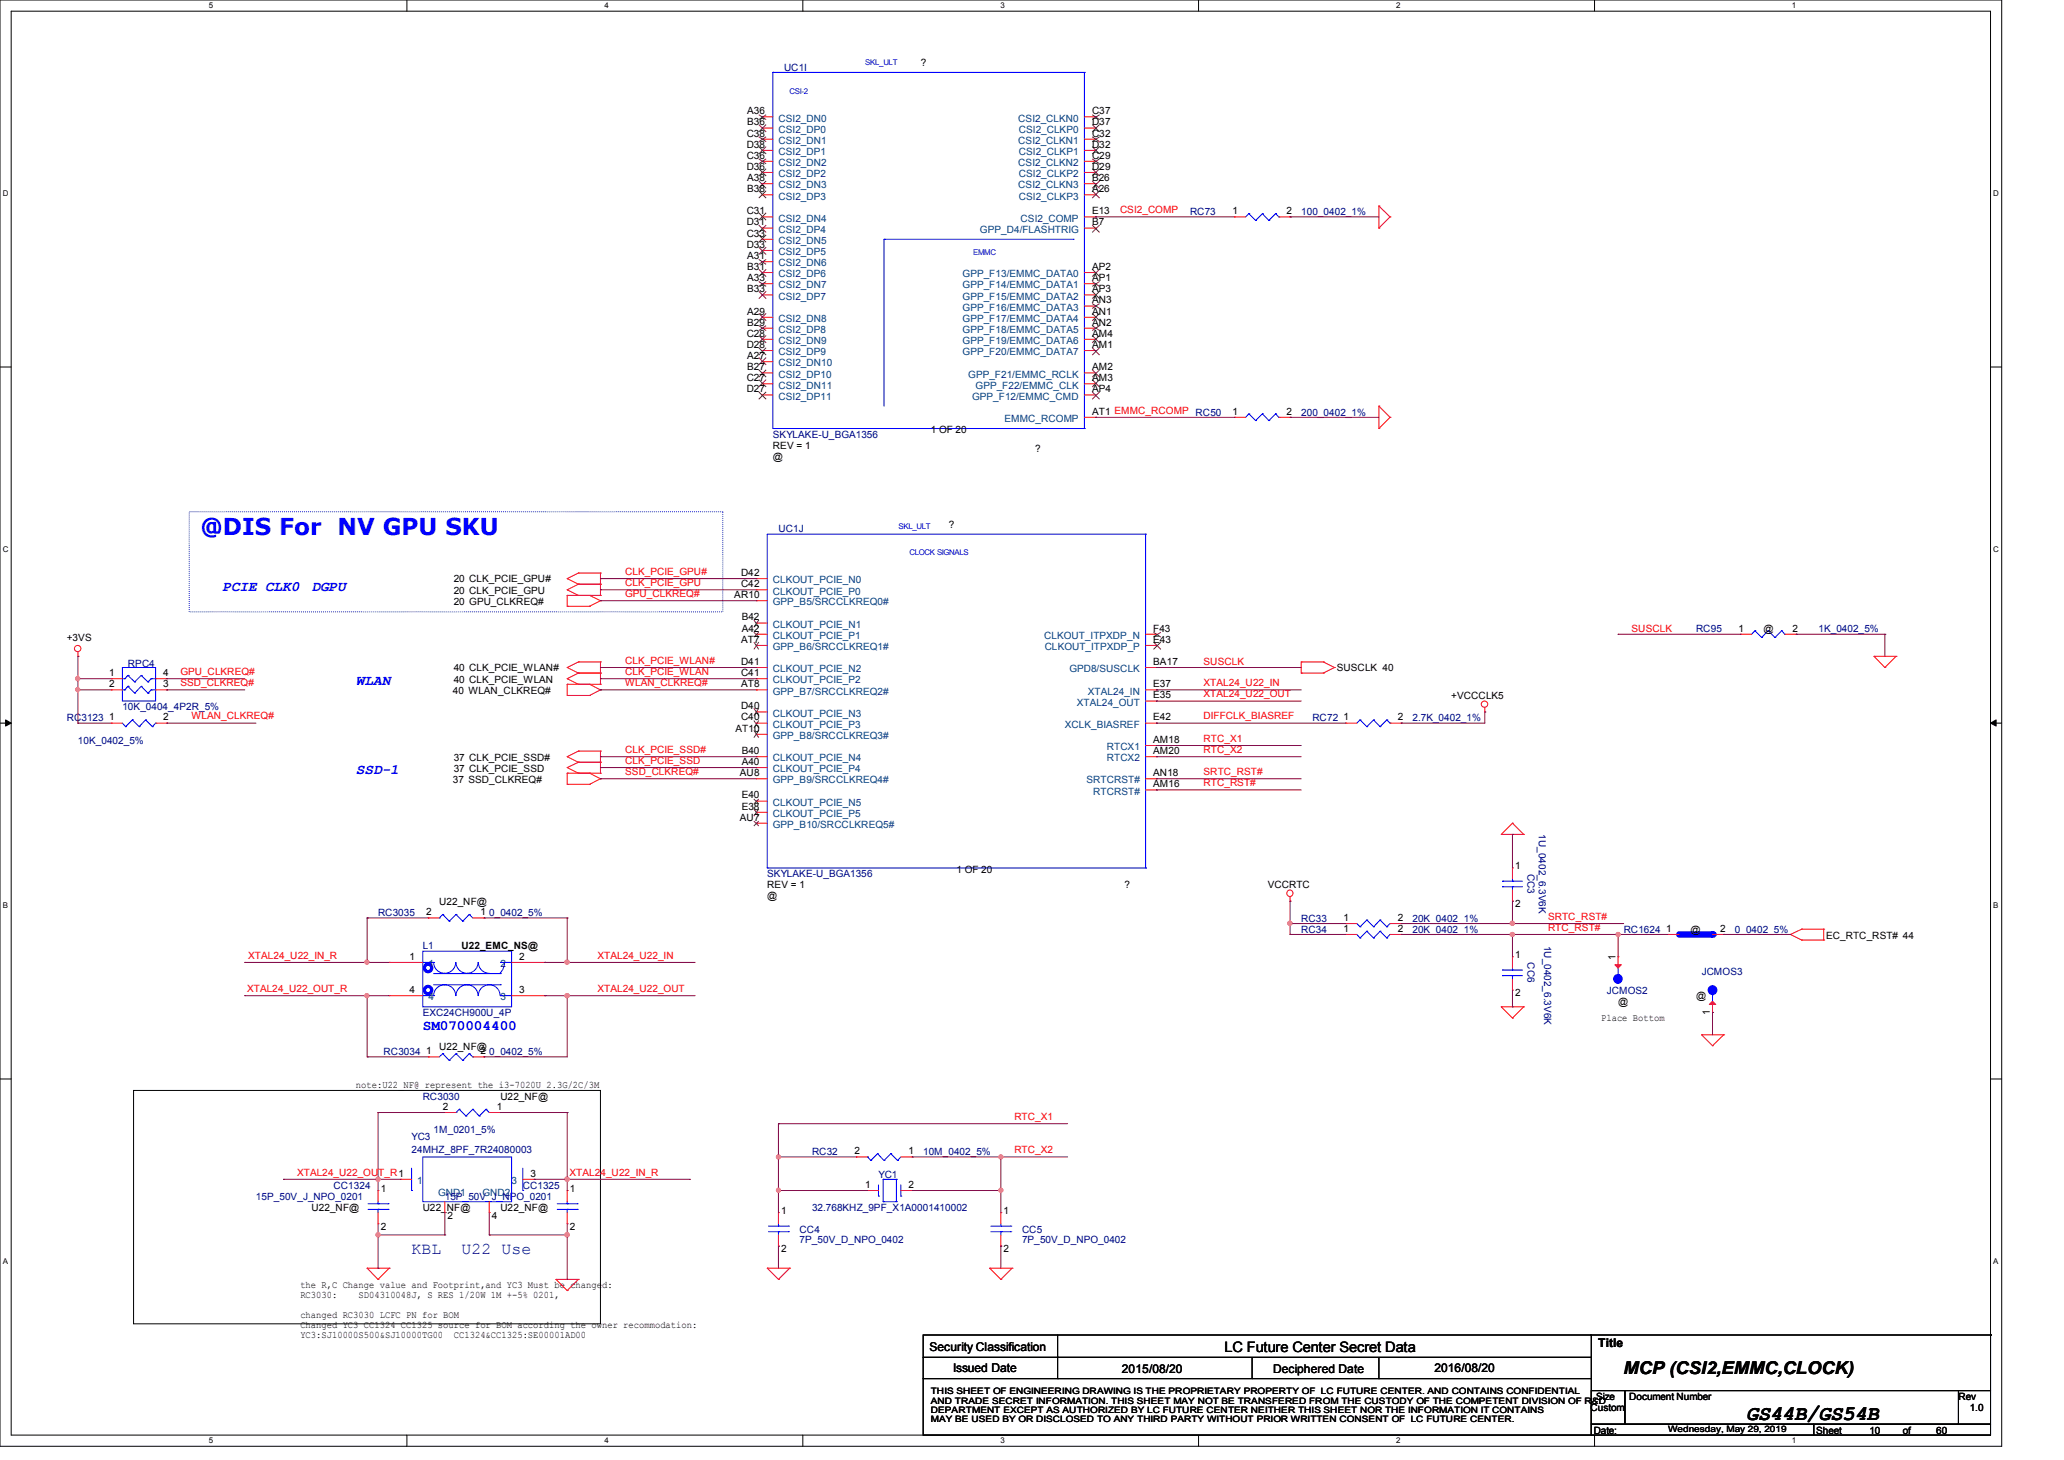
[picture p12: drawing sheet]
<svg xmlns="http://www.w3.org/2000/svg" width="297mm" height="210mm" viewBox="0 0 297 210" stroke-linecap="round" stroke-linejoin="round" font-family="sans-serif">
<defs><g id="words">
<text font-size="3.3" fill="#00f" x="28.8" y="77">@DIS For NV GPU SKU</text>
<text font-size="3" x="251.3" y="204.2">GS44B/GS54B</text>
<text font-size="2.5" x="233.6" y="197.6">MCP (CSI2,EMMC,CLOCK)</text>
<g font-size="2.4" fill="#000080">
<text x="59.2" y="180.3">KBL</text>
<text x="66.4" y="180.3">U22 Use</text>
</g>
<g font-size="2.1" fill="#00f">
<text x="32" y="85">PCIE CLK0</text>
<text x="44.8" y="85">DGPU</text>
<text x="51.2" y="98.6">WLAN</text>
<text x="51.2" y="111.4">SSD-1</text>
<text x="60.8" y="148.1">SM070004400</text>
</g>
<text font-size="2.1" x="176.2" y="194.4">LC Future Center Secret Data</text>
<g font-size="1.7">
<text x="133.8" y="194.3">Security Classification</text>
<text x="137.2" y="197.3">Issued Date</text>
<text x="161.4" y="197.5">2015/08/20</text>
<text x="183.2" y="197.5">Deciphered Date</text>
<text x="206.4" y="197.3">2016/08/20</text>
<text x="229.9" y="193.8">Title</text>
</g>
<g font-size="1.4" fill="#000080">
<text x="112.8" y="10.2">UC1I</text>
<text x="171.2" y="31">RC73</text>
<text x="187.2" y="31">100_0402_1%</text>
<text x="187.2" y="59.8">200_0402_1%</text>
<text x="111.2" y="63">SKYLAKE-U_BGA1356</text>
<text x="112" y="76.6">UC1J</text>
<text x="18.4" y="95.9">RPC4</text>
<text x="244.1" y="91">RC95</text>
<text x="261.7" y="91">1K_0402_5%</text>
<text x="9.6" y="103.8">RC3123</text>
<text x="11.2" y="107">10K_0402_5%</text>
<text x="17.6" y="102.2">10K_0404_4P2R_5%</text>
<text x="188.9" y="103.8">RC72</text>
<text x="203.2" y="103.8">2.7K_0402_1%</text>
<text x="219.8" y="125.6" transform="rotate(90 219.8 125.6)">CC3</text>
<text x="221.4" y="120" transform="rotate(90 221.4 120)">1U_0402_6.3V6K</text>
<text x="54.4" y="131.8">RC3035</text>
<text x="70.4" y="131.8">0_0402_5%</text>
<text x="110.4" y="126.2">SKYLAKE-U_BGA1356</text>
<text x="60.8" y="136.6">L1</text>
<text x="187.2" y="132.6">RC33</text>
<text x="187.2" y="134.2">RC34</text>
<text x="203.2" y="132.6">20K_0402_1%</text>
<text x="203.2" y="134.2">20K_0402_1%</text>
<text x="222.2" y="136" transform="rotate(90 222.2 136)">1U_0402_6.3V6K</text>
<text x="233.6" y="134.2">RC1624</text>
<text x="249.6" y="134.2">0_0402_5%</text>
<text x="219.8" y="138.4" transform="rotate(90 219.8 138.4)">CC6</text>
<text x="231.2" y="143">JCMOS2</text>
<text x="244.9" y="140.2">JCMOS3</text>
<text x="60.8" y="146.2">EXC24CH900U_4P</text>
<text x="55.2" y="151.8">RC3034</text>
<text x="70.4" y="151.8">0_0402_5%</text>
<text x="60.8" y="158.2">RC3030</text>
<text x="59.2" y="164">YC3</text>
<text x="59.2" y="165.9">24MHZ_8PF_7R24080003</text>
<text x="62.4" y="163">1M_0201_5%</text>
<text x="116.8" y="166.2">RC32</text>
<text x="132.8" y="166.2">10M_0402_5%</text>
<text x="36.8" y="172.6">15P_50V_J_NPO_0201</text>
<text x="48" y="171">CC1324</text>
<text x="64" y="172.6">15P_50V_J_NPO_0201</text>
<text x="75.2" y="171">CC1325</text>
<text x="126.4" y="169.4">YC1</text>
<text x="115.1" y="177.4">CC4</text>
<text x="115.1" y="178.8">7P_50V_D_NPO_0402</text>
<text x="116.8" y="174.2">32.768KHZ_9PF_X1A0001410002</text>
<text x="147.1" y="177.4">CC5</text>
<text x="147.1" y="178.8">7P_50V_D_NPO_0402</text>
</g>
<g font-size="1.4">
<text x="132.5" y="9.5">?</text>
<text x="107.5" y="16.4">A36</text>
<text x="157.1" y="16.4">C37</text>
<text x="107.4" y="19.6">C38</text>
<text x="107.4" y="21.3">D38</text>
<text x="107.4" y="22.8">C36</text>
<text x="107.5" y="18">B36</text>
<text x="157.1" y="19.6">C32</text>
<text x="157.1" y="22.8">C29</text>
<text x="157.1" y="18">D37</text>
<text x="157.1" y="21.3">D32</text>
<text x="107.4" y="24.4">D36</text>
<text x="107.5" y="26">A38</text>
<text x="107.5" y="27.6">B38</text>
<text x="157.1" y="26">B26</text>
<text x="157.1" y="24.4">D29</text>
<text x="157.1" y="27.6">A26</text>
<text x="107.4" y="30.8">C31</text>
<text x="107.4" y="32.4">D31</text>
<text x="107.4" y="34">C33</text>
<text x="107.4" y="35.6">D33</text>
<text x="157.1" y="30.8">E13</text>
<text x="157.1" y="32.4">B7</text>
<text x="177.3" y="30.8">1</text>
<text x="185.1" y="30.8">2</text>
<text x="107.5" y="37.3">A31</text>
<text x="107.5" y="38.8">B31</text>
<text x="107.5" y="40.4">A33</text>
<text x="157.1" y="38.8">AP2</text>
<text x="157.1" y="40.4">AP1</text>
<text x="107.5" y="42">B33</text>
<text x="107.5" y="45.3">A29</text>
<text x="107.5" y="46.8">B29</text>
<text x="157.1" y="42">AP3</text>
<text x="157.1" y="43.6">AN3</text>
<text x="157.1" y="45.3">AN1</text>
<text x="157.1" y="46.8">AN2</text>
<text x="107.4" y="48.4">C28</text>
<text x="107.4" y="50">D28</text>
<text x="107.5" y="51.6">A27</text>
<text x="107.5" y="53.3">B27</text>
<text x="157.1" y="48.4">AM4</text>
<text x="157.1" y="50">AM1</text>
<text x="157.1" y="53.3">AM2</text>
<text x="107.4" y="54.8">C27</text>
<text x="107.4" y="56.4">D27</text>
<text x="157.1" y="54.8">AM3</text>
<text x="157.1" y="56.4">AP4</text>
<text x="157.1" y="59.6">AT1 EMMC_RCOMP RC50</text>
<text x="177.3" y="59.6">1</text>
<text x="185.1" y="59.6">2</text>
<text x="111.2" y="64.6">REV = 1</text>
<text x="133.9" y="62.3">1 OF 20</text>
<text x="149" y="65.1">?</text>
<text x="111.2" y="66.2">@</text>
<text x="136.5" y="75.9">?</text>
<text x="65.3" y="83.8">20 CLK_PCIE_GPU#</text>
<text x="106.6" y="82.8">D42</text>
<text x="65.3" y="85.4">20 CLK_PCIE_GPU</text>
<text x="65.3" y="87">20 GPU_CLKREQ#</text>
<text x="105.7" y="86">AR10</text>
<text x="106.6" y="84.5">C42</text>
<text x="106.7" y="89.2">B42</text>
<text x="9.6" y="92.2">+3VS</text>
<text x="106.6" y="92.5">AT7</text>
<text x="106.6" y="95.6">D41</text>
<text x="106.7" y="90.8">A42</text>
<text x="166" y="90.8">F43</text>
<text x="166" y="92.5">E43</text>
<text x="166" y="95.6">BA17</text>
<text x="250.2" y="90.8">1</text>
<text x="253.8" y="91">@</text>
<text x="257.9" y="90.8">2</text>
<text x="15.7" y="97.2">1</text>
<text x="15.7" y="98.8">2</text>
<text x="23.5" y="97.2">4</text>
<text x="23.5" y="98.8">3</text>
<text x="65.2" y="99.8">40 WLAN_CLKREQ#</text>
<text x="65.3" y="96.6">40 CLK_PCIE_WLAN#</text>
<text x="65.3" y="98.2">40 CLK_PCIE_WLAN</text>
<text x="106.6" y="97.2">C41</text>
<text x="106.6" y="98.8">AT8</text>
<text x="166" y="98.8">E37</text>
<text x="166" y="100.5">E35</text>
<text x="192.4" y="96.6">SUSCLK 40</text>
<text x="208.8" y="100.6">+VCCCLK5</text>
<text x="15.7" y="103.6">1</text>
<text x="23.5" y="103.6">2</text>
<text x="105.8" y="105.2">AT10</text>
<text x="106.6" y="102">D40</text>
<text x="106.6" y="103.6">C40</text>
<text x="166" y="103.6">E42</text>
<text x="166" y="106.8">AM18</text>
<text x="193.3" y="103.6">1</text>
<text x="201.1" y="103.6">2</text>
<text x="65.2" y="112.6">37 SSD_CLKREQ#</text>
<text x="65.3" y="109.4">37 CLK_PCIE_SSD#</text>
<text x="65.3" y="111">37 CLK_PCIE_SSD</text>
<text x="106.5" y="111.6">AU8</text>
<text x="106.7" y="108.5">B40</text>
<text x="106.7" y="110">A40</text>
<text x="166" y="108.5">AM20</text>
<text x="166" y="111.6">AN18</text>
<text x="166" y="113.2">AM16</text>
<text x="106.5" y="118">AU7</text>
<text x="106.7" y="114.8">E40</text>
<text x="106.7" y="116.5">E38</text>
<text x="137.6" y="125.5">1 OF 20</text>
<text x="218" y="125">1</text>
<text x="61.3" y="131.7">2</text>
<text x="63.2" y="130.2">U22_NF@</text>
<text x="69.1" y="131.7">1</text>
<text x="110.4" y="127.8">REV = 1</text>
<text x="110.4" y="129.4">@</text>
<text x="161.8" y="127.8">?</text>
<text x="182.4" y="127.8">VCCRTC</text>
<text x="218" y="130.5">2</text>
<text x="66.4" y="136.6">U22_EMC_NS@</text>
<text x="193.3" y="132.5">1</text>
<text x="193.3" y="134">1</text>
<text x="201.1" y="132.5">2</text>
<text x="201.1" y="134">2</text>
<text x="218" y="137.8">1</text>
<text x="239.7" y="134">1</text>
<text x="243.3" y="134.2">@</text>
<text x="247.5" y="134">2</text>
<text x="262.8" y="135">EC_RTC_RST# 44</text>
<text x="58.9" y="138">1</text>
<text x="58.9" y="142.8">4</text>
<text x="74.7" y="138">2</text>
<text x="74.7" y="142.8">3</text>
<text x="218" y="143.3">2</text>
<text x="232.5" y="138.1" transform="rotate(-90 232.5 138.1)">1</text>
<text x="244.1" y="143.8">@</text>
<text x="230.4" y="146.8">Place Bottom</text>
<text x="232.8" y="144.6">@</text>
<text x="246" y="145.9" transform="rotate(-90 246 145.9)">1</text>
<text x="61.3" y="151.6">1</text>
<text x="63.2" y="151">U22_NF@</text>
<text x="69.1" y="151.6">2</text>
<text x="51.2" y="156.4">note:U22_NF@ represent the i3-7020U 2.3G/2C/3M</text>
<text x="63.7" y="159.6">2</text>
<text x="71.5" y="159.6">1</text>
<text x="72" y="158.2">U22_NF@</text>
<text x="122.9" y="166">2</text>
<text x="130.7" y="166">1</text>
<text x="54.8" y="171.5">1</text>
<text x="76.3" y="169.2">3</text>
<text x="82" y="171.5">1</text>
<text x="124.5" y="170.9">1</text>
<text x="130.7" y="170.9">2</text>
<text x="44.8" y="174.2">U22_NF@</text>
<text x="54.8" y="176.9">2</text>
<text x="60.8" y="174.2">U22_NF@</text>
<text x="64.4" y="175.3">2</text>
<text x="70.8" y="175.3">4</text>
<text x="72" y="174.2">U22_NF@</text>
<text x="82" y="176.9">2</text>
<text x="112.4" y="174.6">1</text>
<text x="144.4" y="174.6">1</text>
<text x="43.2" y="185.2">the R,C Change value and Footprint,and YC3 Must be changed:</text>
<text x="112.4" y="180.1">2</text>
<text x="144.4" y="180.1">2</text>
<text x="43.2" y="186.6">RC3030:</text>
<text x="43.2" y="189.5">changed RC3030 LCFC PN for BOM</text>
<text x="43.2" y="191">Changed YC3 CC1324 CC1325 source for BOM according the owner recommodation:</text>
<text x="51.6" y="186.6">SD04310048J, S RES 1/20W 1M +-5% 0201,</text>
<text x="43.2" y="192.4">YC3:SJ10000S500&amp;SJ10000TG00</text>
<text x="65.3" y="192.4">CC1324&amp;CC1325:SE00001AD00</text>
<text x="228.9" y="203">Custom</text>
<text x="229.7" y="201.4">Size</text>
<text x="234.4" y="201.4">Document Number</text>
<text x="281.8" y="201.4">Rev</text>
<text x="283.4" y="203">1.0</text>
<text x="229.3" y="206.2">Date:</text>
<text x="261.3" y="206.2">Sheet</text>
<text x="269" y="206.2">10</text>
<text x="273.8" y="206.2">of</text>
<text x="278.6" y="206.2">60</text>
</g>
<g font-size="1.4" fill="#004080">
<text x="112" y="17.5">CSI2_DN0</text>
<text x="146.5" y="17.5">CSI2_CLKN0</text>
<text x="112" y="19.1">CSI2_DP0</text>
<text x="112" y="20.7">CSI2_DN1</text>
<text x="112" y="22.3">CSI2_DP1</text>
<text x="112" y="23.9">CSI2_DN2</text>
<text x="146.5" y="20.7">CSI2_CLKN1</text>
<text x="146.5" y="23.9">CSI2_CLKN2</text>
<text x="146.6" y="19.1">CSI2_CLKP0</text>
<text x="146.6" y="22.3">CSI2_CLKP1</text>
<text x="112" y="25.5">CSI2_DP2</text>
<text x="112" y="27.1">CSI2_DN3</text>
<text x="112" y="28.7">CSI2_DP3</text>
<text x="146.5" y="27.1">CSI2_CLKN3</text>
<text x="146.6" y="25.5">CSI2_CLKP2</text>
<text x="146.6" y="28.7">CSI2_CLKP3</text>
<text x="112" y="31.9">CSI2_DN4</text>
<text x="112" y="33.5">CSI2_DP4</text>
<text x="112" y="35.1">CSI2_DN5</text>
<text x="141" y="33.5">GPP_D4/FLASHTRIG</text>
<text x="146.9" y="31.9">CSI2_COMP</text>
<text x="112" y="36.7">CSI2_DP5</text>
<text x="112" y="38.3">CSI2_DN6</text>
<text x="112" y="39.9">CSI2_DP6</text>
<text x="112" y="41.5">CSI2_DN7</text>
<text x="138.5" y="39.9">GPP_F13/EMMC_DATA0</text>
<text x="138.5" y="41.5">GPP_F14/EMMC_DATA1</text>
<text x="112" y="43.1">CSI2_DP7</text>
<text x="112" y="46.3">CSI2_DN8</text>
<text x="112" y="47.9">CSI2_DP8</text>
<text x="138.5" y="43.1">GPP_F15/EMMC_DATA2</text>
<text x="138.5" y="44.7">GPP_F16/EMMC_DATA3</text>
<text x="138.5" y="46.3">GPP_F17/EMMC_DATA4</text>
<text x="138.5" y="47.9">GPP_F18/EMMC_DATA5</text>
<text x="112" y="49.5">CSI2_DN9</text>
<text x="112" y="51.1">CSI2_DP9</text>
<text x="112" y="52.7">CSI2_DN10</text>
<text x="138.5" y="49.5">GPP_F19/EMMC_DATA6</text>
<text x="138.5" y="51.1">GPP_F20/EMMC_DATA7</text>
<text x="112" y="54.3">CSI2_DP10</text>
<text x="112" y="55.9">CSI2_DN11</text>
<text x="112" y="57.5">CSI2_DP11</text>
<text x="139.3" y="54.3">GPP_F21/EMMC_RCLK</text>
<text x="139.9" y="57.5">GPP_F12/EMMC_CMD</text>
<text x="140.4" y="55.9">GPP_F22/EMMC_CLK</text>
<text x="144.5" y="60.7">EMMC_RCOMP</text>
<text x="111.2" y="83.9">CLKOUT_PCIE_N0</text>
<text x="111.2" y="85.5">CLKOUT_PCIE_P0</text>
<text x="111.2" y="87.1">GPP_B5/SRCCLKREQ0#</text>
<text x="111.2" y="90.3">CLKOUT_PCIE_N1</text>
<text x="111.2" y="91.9">CLKOUT_PCIE_P1</text>
<text x="111.2" y="93.5">GPP_B6/SRCCLKREQ1#</text>
<text x="150.2" y="91.9">CLKOUT_ITPXDP_N</text>
<text x="150.3" y="93.5">CLKOUT_ITPXDP_P</text>
<text x="111.2" y="96.7">CLKOUT_PCIE_N2</text>
<text x="111.2" y="98.3">CLKOUT_PCIE_P2</text>
<text x="111.2" y="99.9">GPP_B7/SRCCLKREQ2#</text>
<text x="153.9" y="96.7">GPD8/SUSCLK</text>
<text x="154.9" y="101.5">XTAL24_OUT</text>
<text x="156.6" y="99.9">XTAL24_IN</text>
<text x="111.2" y="103.1">CLKOUT_PCIE_N3</text>
<text x="111.2" y="104.7">CLKOUT_PCIE_P3</text>
<text x="111.2" y="106.3">GPP_B8/SRCCLKREQ3#</text>
<text x="153.2" y="104.7">XCLK_BIASREF</text>
<text x="159.3" y="107.9">RTCX1</text>
<text x="111.2" y="109.5">CLKOUT_PCIE_N4</text>
<text x="111.2" y="111.1">CLKOUT_PCIE_P4</text>
<text x="111.2" y="112.7">GPP_B9/SRCCLKREQ4#</text>
<text x="156.3" y="112.7">SRTCRST#</text>
<text x="159.3" y="109.5">RTCX2</text>
<text x="111.2" y="115.9">CLKOUT_PCIE_N5</text>
<text x="111.2" y="117.5">CLKOUT_PCIE_P5</text>
<text x="111.2" y="119.1">GPP_B10/SRCCLKREQ5#</text>
<text x="157.3" y="114.3">RTCRST#</text>
<text x="61.6" y="139.1">1</text>
<text x="61.6" y="143.9">4</text>
<text x="72" y="139.1">2</text>
<text x="72" y="143.9">3</text>
<text x="60" y="170.3">1</text>
<text x="63" y="172">GND1</text>
<text x="69.4" y="172">GND2</text>
<text x="73.6" y="170.3">3</text>
</g>
<g font-size="1.4" fill="#f00">
<text x="161.2" y="30.6">CSI2_COMP</text>
<text x="90" y="82.7">CLK_PCIE_GPU#</text>
<text x="90" y="85.9">GPU_CLKREQ#</text>
<text x="90" y="84.3">CLK_PCIE_GPU</text>
<text x="90" y="95.5">CLK_PCIE_WLAN#</text>
<text x="173.2" y="95.7">SUSCLK</text>
<text x="234.8" y="90.9">SUSCLK</text>
<text x="26" y="97.1">GPU_CLKREQ#</text>
<text x="26" y="98.7">SSD_CLKREQ#</text>
<text x="90" y="98.7">WLAN_CLKREQ#</text>
<text x="90" y="97.1">CLK_PCIE_WLAN</text>
<text x="173.2" y="100.3">XTAL24_U22_OUT</text>
<text x="173.2" y="98.7">XTAL24_U22_IN</text>
<text x="27.6" y="103.5">WLAN_CLKREQ#</text>
<text x="173.2" y="103.5">DIFFCLK_BIASREF</text>
<text x="173.2" y="106.7">RTC_X1</text>
<text x="90" y="108.3">CLK_PCIE_SSD#</text>
<text x="90" y="111.5">SSD_CLKREQ#</text>
<text x="90" y="109.9">CLK_PCIE_SSD</text>
<text x="173.2" y="113.1">RTC_RST#</text>
<text x="173.2" y="111.5">SRTC_RST#</text>
<text x="173.2" y="108.3">RTC_X2</text>
<text x="35.7" y="137.9">XTAL24_U22_IN_R</text>
<text x="86" y="137.9">XTAL24_U22_IN</text>
<text x="222.8" y="133.9">RTC_RST#</text>
<text x="222.8" y="132.3">SRTC_RST#</text>
<text x="35.6" y="142.7">XTAL24_U22_OUT_R</text>
<text x="86" y="142.7">XTAL24_U22_OUT</text>
<text x="146" y="161.1">RTC_X1</text>
<text x="146" y="165.9">RTC_X2</text>
<text x="42.8" y="169.1">XTAL24_U22_OUT_R1</text>
<text x="82" y="169.1">XTAL24_U22_IN_R</text>
</g>
<g font-size="1.3">
<text x="133.9" y="200.6">THIS SHEET OF ENGINEERING DRAWING IS THE PROPRIETARY PROPERTY OF LC FUTURE CENTER. AND CONTAINS CONFIDENTIAL</text>
<text x="133.9" y="201.9">AND TRADE SECRET INFORMATION. THIS SHEET MAY NOT BE TRANSFERED FROM THE CUSTODY OF THE COMPETENT DIVISION OF R&amp;D</text>
<text x="133.9" y="203.2">DEPARTMENT EXCEPT AS AUTHORIZED BY LC FUTURE CENTER NEITHER THIS SHEET NOR THE INFORMATION IT CONTAINS</text>
<text x="133.9" y="204.5">MAY BE USED BY OR DISCLOSED TO ANY THIRD PARTY WITHOUT PRIOR WRITTEN CONSENT OF LC FUTURE CENTER.</text>
<text x="240" y="206">Wednesday, May 29, 2019</text>
</g>
<g font-size="1.1">
<text x="30.1" y="1.2">5</text>
<text x="87" y="1.2">4</text>
<text x="144" y="1.2">3</text>
<text x="200.9" y="1.2">2</text>
<text x="257.9" y="1.2">1</text>
<text x=".4" y="28.2">D</text>
<text x="286.8" y="28.2">D</text>
<text x=".4" y="79.3">C</text>
<text x="286.8" y="79.3">C</text>
<text x=".4" y="130.6">B</text>
<text x="286.8" y="130.6">B</text>
<text x=".4" y="181.7">A</text>
<text x="286.8" y="181.7">A</text>
<text x="30.1" y="207.6">5</text>
<text x="87" y="207.6">4</text>
<text x="144" y="207.6">3</text>
<text x="200.9" y="207.6">2</text>
<text x="257.9" y="207.6">1</text>
</g>
<g font-size="1.1" fill="#00f">
<text x="124.5" y="9.3">SKL_ULT</text>
<text x="113.6" y="13.5">CSI-2</text>
<text x="140" y="36.7">EMMC</text>
<text x="129.3" y="76">SKL_ULT</text>
<text x="130.9" y="79.9">CLOCK SIGNALS</text>
</g>
</g></defs>
<path d="M0 0h288v208h-288zM1.6 1.6h284.8v204.8h-284.8z" fill="none" stroke="#000" stroke-width=".14"/>
<g fill="#fff">
<path d="M30.1 .2h.5v1.2h-.5z"/>
<path d="M30.1 206.6h.5v1.2h-.5z"/>
</g>
<path d="M58.5 0v1.6M58.5 206.4v1.6" fill="none" stroke="#000" stroke-width=".14"/>
<g fill="#fff">
<path d="M87 .2h.6v1.2h-.6z"/>
<path d="M87 206.6h.6v1.2h-.6z"/>
</g>
<path d="M115.5 0v1.6M115.5 206.4v1.6" fill="none" stroke="#000" stroke-width=".14"/>
<g fill="#fff">
<path d="M144 .2h.6v1.2h-.6z"/>
<path d="M144 206.6h.6v1.2h-.6z"/>
</g>
<path d="M172.5 0v1.6M172.5 206.4v1.6" fill="none" stroke="#000" stroke-width=".14"/>
<g fill="#fff">
<path d="M200.9 .2h.6v1.2h-.6z"/>
<path d="M200.9 206.6h.6v1.2h-.6z"/>
</g>
<path d="M229.4 0v1.6M229.4 206.4v1.6" fill="none" stroke="#000" stroke-width=".14"/>
<g fill="#fff">
<path d="M257.9 .2h.6v1.2h-.6z"/>
<path d="M257.9 206.6h.6v1.2h-.6z"/>
<path d="M.4 27.2h.8v1.2h-.8z"/>
<path d="M286.9 27.2h.7v1.2h-.7z"/>
<path d="M.4 78.4h.8v1.1h-.8z"/>
<path d="M286.9 78.4h.7v1.1h-.7z"/>
</g>
<path d="M0 52.8h1.6M286.4 52.8h1.6" fill="none" stroke="#000" stroke-width=".14"/>
<g fill="#fff">
<path d="M.4 129.6h.7v1.2h-.7z"/>
<path d="M286.9 129.6h.7v1.2h-.7z"/>
</g>
<path d="M0 104h1.6M286.4 104h1.6" fill="none" stroke="#000" stroke-width=".14"/>
<path d="M.8 103.5l.8 .5-.8 .4zM286.4 104l.8-.5v.9z" fill="#000" stroke="#000" stroke-width=".14"/>
<g fill="#fff">
<path d="M.4 180.8h.7v1.1h-.7z"/>
<path d="M286.9 180.8h.7v1.1h-.7z"/>
</g>
<g fill="none" stroke="#000" stroke-width=".14">
<path d="M0 155.2h1.6M19.2 156.8h67.2v33.6h-67.2zM286.4 155.2h1.6M132.8 192h96.2v3.2h-96.2zM132.8 195.2h96.2v3.1h-96.2zM132.8 198.3h96.2v8.1h-96.2zM152.2 195.2h.1M152.2 198.3h.1M152.2 192v6.3M180.2 198.3h.1M180.2 195.2v3.1M198.4 198.3h.1"/>
<path d="M198.4 195.2v3.1M228.9 192h57.5M286.4 192h.1M286.4 192v8M229 200h4.8v4.9h-4.8zM229 204.9h32v1.5h-32zM233.8 200h48v4.9h-48zM261 204.9h25.4v1.5h-25.4zM281.8 200h4.6v4.9h-4.6z"/>
</g>
<path d="M27.2 73.6h76.8v14.4h-76.8z" fill="none" stroke="#00f" stroke-width=".14" stroke-dasharray="0 .3"/>
<g fill="none" stroke="#f00" stroke-width=".14">
<path d="M109.6 16.8h.1M109.6 18.4h.1M109.6 16.8h1.6M109.6 18.4h1.6M156 16.8h1.6M156 18.4h1.6M157.6 16.8h.1M157.6 18.4h.1M109.6 20h.1M109.6 21.6h.1M109.6 23.2h.1M109.6 24.8h.1"/>
<path d="M109.6 26.4h.1M109.6 28h.1M109.6 31.2h.1M109.6 32.8h.1M109.6 34.4h.1M109.6 36h.1M109.6 37.6h.1M109.6 39.2h.1M109.6 20h1.6M109.6 21.6h1.6M109.6 23.2h1.6M109.6 24.8h1.6"/>
<path d="M109.6 26.4h1.6M109.6 28h1.6M109.6 31.2h1.6M109.6 32.8h1.6M109.6 34.4h1.6M109.6 36h1.6M109.6 37.6h1.6M109.6 39.2h1.6M156 20h1.6M156 21.6h1.6M156 23.2h1.6M156 24.8h1.6"/>
<path d="M156 26.4h1.6M156 28h1.6M156 31.2h1.6M156 32.8h1.6M156 39.2h1.6M157.6 20h.1M157.6 21.6h.1M157.6 23.2h.1M157.6 24.8h.1M157.6 26.4h.1M157.6 28h.1M157.6 31.2h.1"/>
<path d="M157.6 32.8h.1M157.6 39.2h.1M198.4 29.6h.1M198.4 32.8h.1M198.4 29.6v3.2M198.4 29.6l1.6 1.6M200 31.2h.1M200 31.2l-1.6 1.6M109.6 40.8h.1M109.6 42.4h.1M109.6 45.6h.1M109.6 47.2h.1"/>
<path d="M109.6 48.8h.1M109.6 50.4h.1M109.6 52h.1M109.6 53.6h.1M109.6 55.2h.1M109.6 56.8h.1M109.6 40.8h1.6M109.6 42.4h1.6M109.6 45.6h1.6M109.6 47.2h1.6M109.6 48.8h1.6M109.6 50.4h1.6"/>
<path d="M109.6 52h1.6M109.6 53.6h1.6M109.6 55.2h1.6M109.6 56.8h1.6M156 40.8h1.6M156 42.4h1.6M156 45.6h1.6M156 47.2h1.6M156 48.8h1.6M156 50.4h1.6M156 53.6h1.6M156 55.2h1.6"/>
<path d="M156 56.8h1.6M156 44h1.6M157.6 40.8h.1M157.6 42.4h.1M157.6 44h.1M157.6 45.6h.1M157.6 47.2h.1M157.6 48.8h.1M157.6 50.4h.1M157.6 53.6h.1M157.6 55.2h.1M157.6 56.8h.1"/>
<path d="M198.4 58.4h.1M198.4 58.4v3.2M198.4 58.4l1.6 1.6M156 60h1.6M157.6 60h.1M177.6 60h.1M177.6 60h1.6M184 60h1.6M185.6 60h.1M198.4 61.6h.1M200 60h.1M200 60l-1.6 1.6"/>
<path d="M11.2 94.4h.1M11.2 93.8v.6M81.6 83.2h.1M81.6 84.8h.1M81.6 87.2h.1M81.6 85.6h.1M81.6 96h.1M81.6 98.4h.1M81.6 97.6h.1M81.6 83.2l1.6 .8M81.6 85.6h4.8M81.6 84.8l1.6 .8"/>
<path d="M81.6 87.2h3.2M81.6 85.6v1.6M81.6 98.4v1.6M81.6 96l1.6 .8M81.6 98.4h4.8M81.6 97.6l1.6 .8M83.2 82.4h.1M83.2 84h.1M83.2 85.6h.1M83.2 95.2h.1M83.2 96.8h.1M83.2 98.4h.1"/>
<path d="M83.2 82.4l-1.6 .8M83.2 82.4h3.2M83.2 84h3.2M83.2 84l-1.6 .8M83.2 95.2h3.2M83.2 96.8h3.2M83.2 95.2l-1.6 .8M83.2 96.8l-1.6 .8M84.8 85.6h.1M84.8 87.2h.1M84.8 98.4h.1M84.8 85.6l1.6 .8"/>
<path d="M84.8 98.4l1.6 .8M86.4 82.4h.1M86.4 84h.1M86.4 85.6h.1M86.4 86.4h.1M86.4 95.2h.1M86.4 96.8h.1M86.4 99.2h.1M86.4 98.4h.1M86.4 82.4v3.2M86.4 95.2v3.2M86.4 86.4l-1.6 .8"/>
<path d="M86.4 99.2l-1.6 .8M187.2 96.8h.1M187.2 95.2h.1M187.2 95.2h3.2M187.2 96.8h3.2M187.2 95.2v1.6M190.4 95.2h.1M190.4 96.8h.1M190.4 95.2l1.6 .8M192 96h.1M192 96l-1.6 .8M269.7 94.4h.1"/>
<path d="M269.7 94.4h3.1M269.7 94.4l1.5 1.6M271.2 96h.1M272.8 94.4h.1M272.8 94.4l-1.6 1.6M81.6 108.8h.1M81.6 110.4h.1M81.6 112.8h.1M81.6 111.2h.1M81.6 100h.1M81.6 111.2v1.6M81.6 108.8l1.6 .8"/>
<path d="M81.6 111.2h4.8M81.6 110.4l1.6 .8M81.6 112.8h3.2M81.6 100h3.2M83.2 108h.1M83.2 109.6h.1M83.2 111.2h.1M83.2 108l-1.6 .8M83.2 108h3.2M83.2 109.6h3.2M83.2 109.6l-1.6 .8M84.8 111.2h.1"/>
<path d="M84.8 112.8h.1M84.8 100h.1M84.8 111.2l1.6 .8M86.4 108h.1M86.4 109.6h.1M86.4 111.2h.1M86.4 112h.1M86.4 108v3.2M86.4 112l-1.6 .8M213.7 102.4h.1M213.7 101.8v.6M217.6 118.4h.1"/>
<path d="M217.6 118.4l1.6 1.6M217.6 118.4l-1.6 1.6M56 138.4h.1M56 138.4h4.8M61.6 132h.1M61.6 132h1.6M68 132h1.6M69.6 132h.1M73.6 138.4h4.8M78.4 138.4h.1M185.6 129.6h.1M185.6 129v.6"/>
<path d="M193.6 132.8h.1M193.6 132.8h1.6M200 132.8h1.6M201.6 132.8h.1M216 120h.1M216 120h3.2M217.6 137.6h.1M217.6 137.6v1.6M219.2 120h.1M257.6 134.4h.1M257.6 134.4l1.6 .8M259.2 133.6h.1"/>
<path d="M259.2 135.2h.1M259.2 133.6l-1.6 .8M259.2 133.6h3.2M259.2 135.2h3.2M262.4 133.6h.1M262.4 135.2h.1M262.4 133.6v1.6M56 143.2h.1M56 143.2h4.8M73.6 143.2h4.8M78.4 143.2h.1M216 144.8h.1"/>
<path d="M216 144.8h3.2M216 144.8l1.6 1.6M217.6 146.4h.1M217.6 142.4h.1M217.6 140.8v1.6M219.2 144.8h.1M219.2 144.8l-1.6 1.6M244.9 148.8h.1M244.9 148.8h3.1M244.9 148.8l1.5 1.6M246.4 150.4h.1M248 148.8h.1"/>
<path d="M248 148.8l-1.6 1.6M81.6 171.2h.1M81.6 176h.1M81.6 171.2v1.6M81.6 174.4v1.6M52.8 182.4h.1M52.8 182.4h3.2M52.8 182.4l1.6 1.6M54.4 184h.1M56 182.4h.1M56 182.4l-1.6 1.6M80 184h.1"/>
<path d="M80 184h3.2M80 184l1.6 1.6M81.6 185.6h.1M83.2 184h.1M83.2 184l-1.6 1.6M110.4 182.4h.1M110.4 182.4h3.2M110.4 182.4l1.6 1.6M112 184h.1M113.6 182.4h.1M113.6 182.4l-1.6 1.6M142.4 182.4h.1"/>
<path d="M142.4 182.4h3.2M142.4 182.4l1.6 1.6M144 184h.1M145.6 182.4h.1M145.6 182.4l-1.6 1.6"/>
<circle cx="11.2" cy="93.3" r=".46"/>
<circle cx="213.6" cy="101.3" r=".46"/>
<circle cx="185.6" cy="128.5" r=".46"/>
</g>
<g fill="none" stroke="#00f" stroke-width=".14">
<path d="M111.2 10.4h.1M111.2 10.4v51.2h44.8M111.2 10.4h44.8M156 10.4h.1M156 10.4v51.2M127.2 34.4h.1M127.2 34.4v24M127.2 34.4h27.2M154.4 34.4h.1M179.7 59.5h.1M179.7 59.5l-.5 .5M179.7 59.5l1 1"/>
<path d="M181.7 59.5h.1M181.7 59.5l-1 1M181.7 59.5l.9 1M183.6 59.5h.1M183.6 59.5l-1 1M183.6 59.5l.4 .5M156 61.6h.1M180.7 60.5h.1M182.6 60.5h.1M184 60h.1M60.8 136.8h12.8v8h-12.8zM60.8 138.4h1.6"/>
<path d="M62.4 138.4h.1M62.4 138.4a1.59 1.59 0 0 0 1.6 1.6 1.59 1.59 0 0 0 1.6-1.6M63.2 132h.1M63.7 131.5h.1M63.7 131.5l.9 1M63.7 131.5l-.5 .5M64.6 132.5h.1M65.6 138.4a1.59 1.59 0 0 0 1.6 1.6 1.59 1.59 0 0 0 1.6-1.6M65.6 131.5h.1M65.6 131.5l1 1M65.6 131.5l-1 1M66.6 132.5h.1"/>
<path d="M67.5 131.5h.1M67.5 131.5l.5 .5M67.5 131.5l-.9 1M68.8 138.4a1.58 1.58 0 0 0 1.6 1.6M72 138.4h.1M72 138.4h1.6M72.6 138.4a2.22 2.22 0 0 1-.6 1.6M195.2 132.8l.5 .5M195.7 133.3h.1M196.7 132.3h.1M196.7 132.3l-1 1M196.7 132.3l1 1"/>
<path d="M197.7 133.3h.1M198.6 132.3h.1M198.6 132.3l-.9 1M198.6 132.3l1 1M199.6 133.3h.1M200 132.8h.1M200 132.8l-.4 .5M216.2 139.5h.1M216.2 139.5h2.9M217.6 139.5h.1M217.6 139.2v.3M60.8 143.2h1.6"/>
<path d="M62.4 143.2h.1M62.4 143.2a1.58 1.58 0 0 1 1.6-1.6 1.58 1.58 0 0 1 1.6 1.6M62.4 140h9.6M62.4 141.6h9.6M65.6 143.2a1.58 1.58 0 0 1 1.6-1.6 1.58 1.58 0 0 1 1.6 1.6M68.8 143.2a1.57 1.57 0 0 1 1.6-1.6 1.57 1.57 0 0 1 1.6 1.6M72 143.2h.1M72 140h.1M72 141.6h.1M72 143.2h1.6M216.2 140.3h.1M216.2 140.3h2.9"/>
<path d="M217.6 140.3h.1M217.6 140.3v.5M80.2 173.9h2.9M80.2 173.1h2.9M81.6 173.1h.1M81.6 173.9h.1M81.6 172.8v.3M81.6 173.9v.5M83.1 173.9h.1M83.1 173.1h.1"/>
</g>
<g fill="none" stroke="#00f" stroke-width=".93">
<path d="M241.6 134.4h4.8"/>
<circle cx="61.6" cy="139.2" r=".77"/>
<circle cx="61.6" cy="142.4" r=".76"/>
</g>
<g fill="none" stroke="#804000" stroke-width=".14">
<path d="M109.2 16.5l1 .7M109.2 17.9l1 1.1M109.2 19.7l1 .7M110.2 16.5l-1 .7M110.2 17.9l-1 1.1M110.2 19.7l-1 .7M157.2 16.5l1 .7M157.2 17.9l1 1.1M157.2 19.7l1 .7M158.2 16.5l-1 .7M158.2 17.9l-1 1.1M158.2 19.7l-1 .7"/>
<path d="M109.2 21.1l1 1M109.2 22.9l1 .7M109.2 24.3l1 1M109.2 26l1 1.1M109.2 27.4l1 1.1M109.2 30.6l1 1.1M109.2 32.4l1 1M109.2 33.8l1 1M109.2 35.6l1 1M109.2 37.3l1 .7M109.2 38.7l1 1.1M110.2 21.1l-1 1"/>
<path d="M110.2 22.9l-1 .7M110.2 24.3l-1 1M110.2 26l-1 1.1M110.2 27.4l-1 1.1M110.2 30.6l-1 1.1M110.2 32.4l-1 1M110.2 33.8l-1 1M110.2 35.6l-1 1M110.2 37.3l-1 .7M110.2 38.7l-1 1.1M157.2 21.1l1 1M157.2 22.9l1 .7"/>
<path d="M157.2 24.3l1 1M157.2 26l1 1.1M157.2 27.4l1 1.1M157.2 32.4l1 1M157.2 38.7l1 1.1M158.2 21.1l-1 1M158.2 22.9l-1 .7M158.2 24.3l-1 1M158.2 26l-1 1.1M158.2 27.4l-1 1.1M158.2 32.4l-1 1M158.2 38.7l-1 1.1"/>
<path d="M109.2 40.5l1 .7M109.2 41.9l1 1.1M109.2 45.1l1 1M109.2 46.8l1 .7M109.2 48.3l1 1M109.2 50l1 1.1M109.2 51.4l1 1.1M109.2 53.2l1 1M109.2 54.6l1 1.1M109.2 56.4l1 1M110.2 40.5l-1 .7M110.2 41.9l-1 1.1"/>
<path d="M110.2 45.1l-1 1M110.2 46.8l-1 .7M110.2 48.3l-1 1M110.2 50l-1 1.1M110.2 51.4l-1 1.1M110.2 53.2l-1 1M110.2 54.6l-1 1.1M110.2 56.4l-1 1M157.2 40.5l1 .7M157.2 41.9l1 1.1M157.2 43.7l1 .7M157.2 45.1l1 1"/>
<path d="M157.2 46.8l1 .7M157.2 48.3l1 1M157.2 50l1 1.1M157.2 53.2l1 1M157.2 54.6l1 1.1M157.2 56.4l1 1M158.2 40.5l-1 .7M158.2 41.9l-1 1.1M158.2 43.7l-1 .7M158.2 45.1l-1 1M158.2 46.8l-1 .7M158.2 48.3l-1 1"/>
<path d="M158.2 50l-1 1.1M158.2 53.2l-1 1M158.2 54.6l-1 1.1M158.2 56.4l-1 1"/>
</g>
<circle cx="246.4" cy="134.4" r=".47" fill="#00f"/>
<g fill="none" stroke="#f00" stroke-width=".14">
<path d="M177.6 31.2h.1M177.6 31.2h1.6M184 31.2h1.6M185.6 31.2h.1M16 97.6h.1M16 99.2h.1M16 97.6h1.6M16 99.2h1.6M22.4 97.6h1.6M22.4 99.2h1.6M24 97.6h.1M24 99.2h.1"/>
<path d="M108.8 83.2h.1M108.8 84.8h.1M108.8 86.4h.1M108.8 89.6h.1M108.8 91.2h.1M108.8 92.8h.1M108.8 96h.1M108.8 97.6h.1M108.8 99.2h.1M108.8 97.6h1.6M108.8 99.2h1.6M108.8 83.2h1.6"/>
<path d="M108.8 84.8h1.6M108.8 86.4h1.6M108.8 89.6h1.6M108.8 91.2h1.6M108.8 92.8h1.6M108.8 96h1.6M164.8 99.2h1.6M164.8 91.2h1.6M164.8 92.8h1.6M164.8 96h1.6M166.4 91.2h.1M166.4 92.8h.1"/>
<path d="M166.4 96h.1M166.4 99.2h.1M250.4 91.2h.1M250.4 91.2h1.7M256.8 91.2h1.6M258.4 91.2h.1M16 104h.1M16 104h1.6M22.4 104h1.6M24 104h.1M108.8 102.4h.1M108.8 104h.1"/>
<path d="M108.8 105.6h.1M108.8 108.8h.1M108.8 110.4h.1M108.8 112h.1M108.8 115.2h.1M108.8 116.8h.1M108.8 118.4h.1M108.8 104h1.6M108.8 102.4h1.6M108.8 105.6h1.6M108.8 108.8h1.6M108.8 110.4h1.6"/>
<path d="M108.8 112h1.6M108.8 115.2h1.6M108.8 116.8h1.6M108.8 118.4h1.6M164.8 104h1.6M164.8 108.8h1.6M164.8 112h1.6M164.8 100.8h1.6M164.8 107.2h1.6M164.8 113.6h1.6M166.4 100.8h.1M166.4 104h.1"/>
<path d="M166.4 107.2h.1M166.4 108.8h.1M166.4 112h.1M166.4 113.6h.1M193.6 104h.1M193.6 104h1.6M200 104h1.6M201.6 104h.1M193.6 134.4h.1M193.6 134.4h1.6M200 134.4h1.6M201.6 134.4h.1"/>
<path d="M217.6 124.8h.1M217.6 129.6h.1M217.6 124.8v1.6M217.6 128v1.6M232.8 137.6h.1M232.8 137.6v1.6M240 134.4h.1M240 134.4h1.6M246.4 134.4h1.6M248 134.4h.1M61.6 152h.1M61.6 152h1.6"/>
<path d="M68 152h1.6M69.6 152h.1M246.4 145.6h.1M246.4 144v1.6M54.4 171.2h.1M54.4 176h.1M54.4 171.2v1.6M54.4 174.4v1.6M57.6 169.6h.1M57.6 169.6h1.6M64 160h.1M64 174.4h.1"/>
<path d="M64 160h1.6M64 172.8v1.6M70.4 174.4h.1M70.4 160h1.6M70.4 172.8v1.6M72 160h.1M75.2 169.6h1.6M76.8 169.6h.1M112 174.4h.1M112 179.2h.1M112 174.4v1.6M112 177.6v1.6"/>
<path d="M123.2 166.4h.1M123.2 166.4h1.6M124.8 171.2h.1M124.8 171.2h1.6M129.6 166.4h1.6M129.6 171.2h1.6M131.2 166.4h.1M131.2 171.2h.1M144 174.4h.1M144 179.2h.1M144 174.4v1.6M144 177.6v1.6"/>
</g>
<g fill="none" stroke="#00f" stroke-width=".14">
<path d="M179.7 30.7h.1M179.7 30.7l-.5 .5M179.7 30.7l1 1M180.7 31.7h.1M181.7 30.7h.1M181.7 30.7l-1 1M181.7 30.7l.9 1M182.6 31.7h.1M183.6 30.7h.1M183.6 30.7l-1 1M183.6 30.7l.4 .5M184 31.2h.1"/>
<path d="M164.8 76.8h.1M164.8 76.8h-54.4v48M164.8 76.8v48M17.6 96h4.8v4.8h-4.8zM17.6 97.6h.3M17.6 99.2h.3M17.9 97.6h.1M17.9 99.2h.1M18.4 97.2h.1M18.4 98.7h.1M18.4 97.2l-.2 .1M18.4 98.7l-.2 .2"/>
<path d="M18.4 97.2l-.5 .4M18.4 97.2l1 .9M18.4 98.7l-.5 .5M18.4 98.7l1 1M19.4 98.1h.1M19.4 99.7h.1M20.3 97.2h.1M20.3 98.7h.1M20.3 97.2l-.9 .9M20.3 97.2l1 .9M20.3 98.7l-.9 1M20.3 98.7l1 1"/>
<path d="M21.3 98.1h.1M21.3 99.7h.1M21.8 97.6h.1M21.8 99.2h.1M21.8 97.6h.6M21.8 99.2h.6M21.8 97.6l-.5 .5M21.8 99.2l-.5 .5M22.4 97.6h.1M252.5 90.7h.1M252.5 90.7l-.4 .5M252.5 90.7l1 1"/>
<path d="M253.5 91.7h.1M254.4 90.7h.1M254.4 90.7l-.9 1M254.4 90.7l1 1M255.4 91.7h.1M256.4 90.7h.1M256.4 90.7l-1 1M256.4 90.7l.4 .5M256.8 91.2h.1M17.6 104l.5 .5M18.1 104.5h.1M19 103.5h.1"/>
<path d="M19 103.5l-.9 1M19 103.5l1 1M20 104.5h.1M21 103.5h.1M21 103.5l-1 1M21 103.5l.9 1M21.9 104.5h.1M22.4 104h.1M22.4 104l-.5 .5M195.7 103.5h.1M195.7 103.5l-.5 .5M195.7 103.5l1 1"/>
<path d="M196.7 104.5h.1M197.7 103.5h.1M197.7 103.5l-1 1M197.7 103.5l.9 1M198.6 104.5h.1M199.6 103.5h.1M199.6 103.5l-1 1M199.6 103.5l.4 .5M200 104h.1M110.4 124.8h.1M110.4 124.8h54.4M164.8 124.8h.1"/>
<path d="M195.2 134.4l.5 .5M195.7 134.9h.1M196.7 133.9h.1M196.7 133.9l-1 1M196.7 133.9l1 1M197.7 134.9h.1M198.6 133.9h.1M198.6 133.9l-.9 1M198.6 133.9l1 1M199.6 134.9h.1M200 134.4h.1M200 134.4l-.4 .5"/>
<path d="M216.2 127.6h.1M216.2 126.7h.1M216.2 127.6h2.9M216.2 126.7h2.9M217.6 126.7h.1M217.6 127.6h.1M217.6 126.4v.3M217.6 127.6v.4M232.8 139.2v1M63.7 151.6h.1M63.7 151.6l-.5 .4M63.7 151.6l.9 .9"/>
<path d="M64.6 152.5h.1M65.6 151.6h.1M65.6 151.6l-1 .9M65.6 151.6l1 .9M66.1 159.6h.1M66.1 159.6l1 .9M66.1 159.6l-.5 .4M66.6 152.5h.1M67.5 151.6h.1M67.5 151.6l-.9 .9M67.5 151.6l.5 .4M68 152h.1"/>
<path d="M68 159.6h.1M68 159.6l1 .9M68 159.6l-.9 .9M69.9 159.6h.1M69.9 159.6l.5 .4M69.9 159.6l-.9 .9M232.8 140.2h.1M246.4 143.1h.1M246.4 143.1v.9M53 173.9h2.8M53 173.1h2.8M54.4 173.1h.1"/>
<path d="M54.4 173.9h.1M54.4 172.8v.3M54.4 173.9v.5M55.8 173.9h.1M55.8 173.1h.1M59.2 171.2h.1M59.2 168v3.2M60.8 166.4h12.8v6.4h-12.8zM65.6 160h.1M67.1 160.5h.1M69 160.5h.1M75.2 171.2h.1"/>
<path d="M75.2 168v3.2M110.6 177.2h2.9M110.6 176.4h2.9M112 176.4h.1M112 177.2h.1M112 176v.4M112 177.2v.4M113.5 177.2h.1M113.5 176.4h.1M124.8 166.4h.1M124.8 166.4l.5 .5M125.3 166.9h.1"/>
<path d="M126.3 165.9h.1M126.3 165.9l.9 1M126.3 165.9l-1 1M126.4 172h.1M126.4 170.4v1.6M127.1 172.8h.1M127.1 169.6h.1M127.1 169.6v3.2M127.1 172.8h1.9M127.1 169.6h1.9M127.2 166.9h.1M128.2 165.9h.1"/>
<path d="M128.2 165.9l1 1M128.2 165.9l-1 1M129 172.8h.1M129 169.6h.1M129 169.6v3.2M129.2 166.9h.1M129.6 172h.1M129.6 166.4l-.4 .5M129.6 170.4v1.6M142.6 177.2h2.9M142.6 176.4h2.9M144 176.4h.1"/>
<path d="M144 177.2h.1M144 176v.4M144 177.2v.4M145.5 177.2h.1M145.5 176.4h.1"/>
</g>
<g fill="none" stroke="#804000" stroke-width=".14">
<path d="M108.5 89.2l.7 1M108.5 90.9l.7 .7M108.5 92.3l.7 1.1M109.2 89.2l-.7 1M109.2 90.9l-.7 .7M109.2 92.3l-.7 1.1M166 90.9l1 .7M166 92.3l1 1.1M167 90.9l-1 .7M167 92.3l-1 1.1M108.5 101.9l.7 1M108.5 103.6l.7 1.1"/>
<path d="M108.5 105l.7 1.1M108.5 114.9l.7 .7M108.5 116.3l.7 1.1M108.5 118.1l.7 .7M109.2 101.9l-.7 1M109.2 103.6l-.7 1.1M109.2 105l-.7 1.1M109.2 114.9l-.7 .7M109.2 116.3l-.7 1.1M109.2 118.1l-.7 .7"/>
</g>
<g fill="#00f" stroke="#00f" stroke-width=".14">
<circle cx="246.4" cy="142.4" r=".63"/>
<circle cx="232.8" cy="140.8" r=".62"/>
</g>
<g fill="#f00" stroke="#f00" stroke-width=".14">
<path d="M246 144.5l.4-.5 .5 .5z"/>
<path d="M232.4 138.8h.9l-.5 .4z"/>
</g>
<g fill="none" stroke="#800040" stroke-width=".14">
<path d="M157.6 31.2h.1M157.6 31.2h20M185.6 31.2h.1M185.6 31.2h12.8M157.6 60h.1M157.6 60h20M185.6 60h.1M185.6 60h12.8M11.2 94.4h.1M11.2 97.6h.1M11.2 99.2h.1M11.2 99.2h4.8"/>
<path d="M11.2 97.6h4.8M11.2 94.4v9.6M24 97.6h.1M24 99.2h.1M24 99.2h11.2M24 97.6h11.2M86.4 83.2h.1M86.4 86.4h.1M86.4 84.8h.1M86.4 99.2h.1M86.4 97.6h.1M86.4 96h.1"/>
<path d="M86.4 83.2h22.4M86.4 86.4h22.4M86.4 84.8h22.4M86.4 96h22.4M86.4 99.2h22.4M86.4 97.6h22.4M166.4 96h.1M166.4 99.2h.1M166.4 96h20.8M166.4 99.2h20.8M232.8 91.2h.1M232.8 91.2h17.6"/>
<path d="M258.4 91.2h.1M258.4 91.2h12.8M271.2 91.2h.1M271.2 91.2v3.2M11.2 104h.1M11.2 104h4.8M24 104h.1M24 104h12.8M86.4 108.8h.1M86.4 112h.1M86.4 110.4h.1M86.4 108.8h22.4"/>
<path d="M86.4 112h22.4M86.4 110.4h22.4M166.4 113.6h.1M166.4 112h.1M166.4 104h.1M166.4 108.8h.1M166.4 107.2h.1M166.4 100.8h.1M166.4 108.8h20.8M166.4 112h20.8M166.4 113.6h20.8M166.4 104h27.2"/>
<path d="M166.4 107.2h20.8M166.4 100.8h20.8M201.6 104h.1M213.7 102.4h.1M213.7 102.4v1.6h-12.1M35.2 138.4h.1M35.2 138.4h20.8M52.8 132h.1M52.8 138.4h.1M52.8 132h8.8M52.8 132v6.4M69.6 132h.1"/>
<path d="M69.6 132h12M78.4 138.4h.1M78.4 138.4h21.6M81.6 132h.1M81.6 138.4h.1M81.6 132v6.4M185.6 129.6h.1M185.6 132.8h.1M185.6 134.4h.1M185.6 129.6v4.8M185.6 134.4h8M185.6 132.8h8"/>
<path d="M201.6 134.4h.1M201.6 132.8h.1M201.6 134.4h38.4M201.6 132.8h32M217.6 129.6h.1M217.6 134.4h.1M217.6 120h.1M217.6 132.8h.1M217.6 120v4.8M217.6 129.6v3.2M217.6 134.4v3.2M232.8 134.4h.1"/>
<path d="M232.8 134.4v3.2M248 134.4h.1M248 134.4h9.6M35.2 143.2h.1M35.2 143.2h20.8M52.8 152h.1M52.8 143.2h.1M52.8 143.2v8.8M52.8 152h8.8M69.6 152h.1M78.4 143.2h.1M78.4 143.2h21.6"/>
<path d="M81.6 143.2h.1M81.6 143.2v8.8h-12M217.6 144.8h.1M217.6 142.4v2.4M246.4 145.6h.1M246.4 145.6v3.2M40.8 169.6h.1M40.8 169.6h16.8M54.4 169.6h.1M54.4 160h.1M54.4 177.6h.1M54.4 160v11.2"/>
<path d="M54.4 176v6.4M54.4 160h9.6M54.4 177.6h9.6M64 177.6h.1M64 174.4v3.2M70.4 177.6h.1M70.4 177.6h11.2M70.4 174.4v3.2M72 160h.1M72 160h9.6M76.8 169.6h.1M76.8 169.6h22.4"/>
<path d="M81.6 169.6h.1M81.6 160h.1M81.6 177.6h.1M81.6 160v11.2M81.6 176v8M99.2 169.6h.1M112 161.6h.1M112 171.2h.1M112 179.2h.1M112 166.4h.1M112 171.2h12.8M112 161.6h41.6"/>
<path d="M112 161.6v12.8M112 179.2v3.2M112 166.4h11.2M131.2 171.2h.1M131.2 166.4h.1M131.2 171.2h12.8M131.2 166.4h22.4M144 171.2h.1M144 166.4h.1M144 179.2h.1M144 166.4v8M144 179.2v3.2"/>
<path d="M54.4 182.4h.1M81.6 184h.1"/>
</g>
<g fill="#f0f" stroke="#f0f" stroke-width=".14">
<circle cx="144" cy="166.4" r=".3"/>
<circle cx="144" cy="171.2" r=".3"/>
<circle cx="112" cy="171.2" r=".3"/>
<circle cx="112" cy="166.4" r=".3"/>
<circle cx="185.6" cy="132.8" r=".31"/>
<circle cx="217.6" cy="134.4" r=".31"/>
<circle cx="217.6" cy="132.8" r=".31"/>
<circle cx="232.8" cy="134.4" r=".3"/>
<circle cx="81.6" cy="169.6" r=".32"/>
<circle cx="54.4" cy="169.6" r=".31"/>
<circle cx="52.8" cy="138.4" r=".3"/>
<circle cx="52.8" cy="143.2" r=".3"/>
<circle cx="81.6" cy="138.4" r=".31"/>
<circle cx="81.6" cy="143.2" r=".31"/>
<circle cx="11.2" cy="97.6" r=".31"/>
<circle cx="11.2" cy="99.2" r=".3"/>
<circle cx="54.4" cy="177.6" r=".31"/>
<circle cx="81.6" cy="177.6" r=".32"/>
</g>
<use href="#words"/>
</svg>
